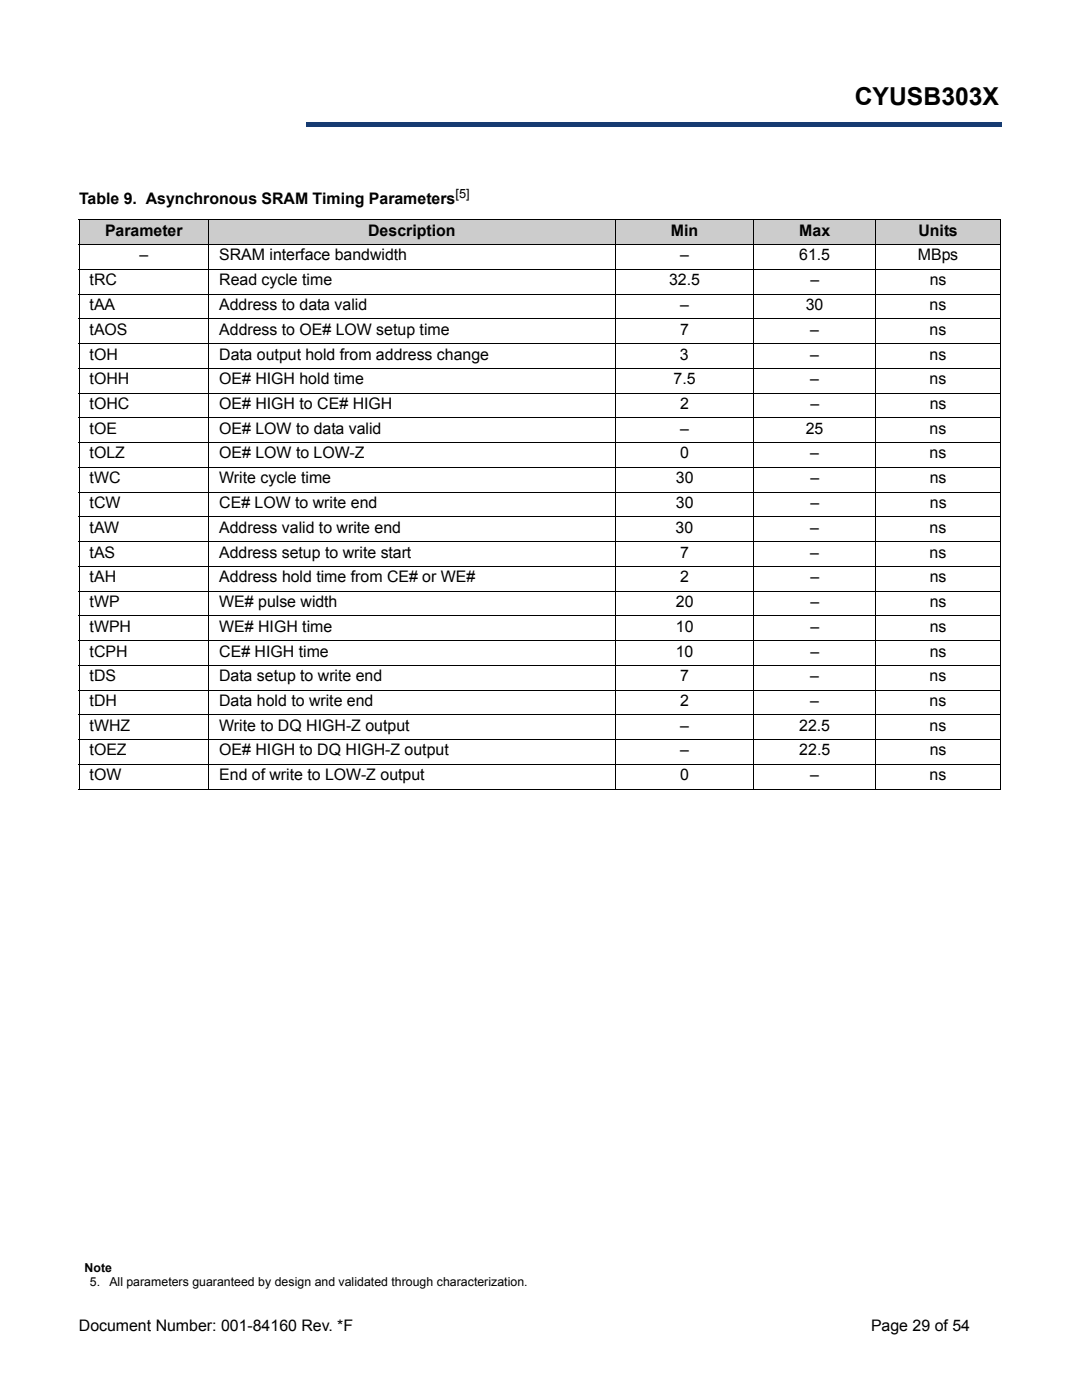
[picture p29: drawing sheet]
<svg xmlns="http://www.w3.org/2000/svg" width="216mm" height="279mm" viewBox="0 0 216 279" stroke-linecap="round" stroke-linejoin="round" font-family="sans-serif">
<defs><g id="words">
<text font-size="4.9" x="170.6" y="20.9">CYUSB303X</text>
<g font-size="3.2">
<text x="15.8" y="40.7">Table 9. Asynchronous SRAM Timing Parameters</text>
<text x="21" y="47.1">Parameter</text>
<text x="73.5" y="47.1">Description</text>
<text x="133.9" y="47.1">Min</text>
<text x="159.5" y="47.1">Max</text>
<text x="183.3" y="47.1">Units</text>
<text x="27.8" y="52">–</text>
<text x="43.8" y="52">SRAM interface bandwidth</text>
<text x="135.7" y="52">–</text>
<text x="159.5" y="52">61.5</text>
<text x="183.1" y="52">MBps</text>
<text x="17.9" y="56.9">tRC</text>
<text x="43.7" y="56.9">Read cycle time</text>
<text x="133.5" y="56.9">32.5</text>
<text x="161.7" y="56.9">–</text>
<text x="185.5" y="56.9">ns</text>
<text x="17.9" y="61.9">tAA</text>
<text x="43.7" y="61.9">Address to data valid</text>
<text x="135.7" y="61.9">–</text>
<text x="160.8" y="61.9">30</text>
<text x="185.5" y="61.9">ns</text>
<text x="17.9" y="66.8">tAOS</text>
<text x="17.9" y="71.8">tOH</text>
<text x="43.7" y="66.8">Address to OE# LOW setup time</text>
<text x="43.7" y="71.8">Data output hold from address change</text>
<text x="135.7" y="71.8">3</text>
<text x="135.7" y="66.8">7</text>
<text x="161.6" y="71.8">–</text>
<text x="161.7" y="66.8">–</text>
<text x="185.5" y="71.8">ns</text>
<text x="185.5" y="66.8">ns</text>
<text x="17.9" y="76.7">tOHH</text>
<text x="43.8" y="76.7">OE# HIGH hold time</text>
<text x="134.4" y="76.7">7.5</text>
<text x="161.7" y="76.7">–</text>
<text x="185.5" y="76.7">ns</text>
<text x="17.9" y="81.6">tOHC</text>
<text x="43.7" y="81.6">OE# HIGH to CE# HIGH</text>
<text x="135.7" y="81.6">2</text>
<text x="161.7" y="81.6">–</text>
<text x="185.5" y="81.6">ns</text>
<text x="17.9" y="86.6">tOE</text>
<text x="43.8" y="86.6">OE# LOW to data valid</text>
<text x="135.7" y="86.6">–</text>
<text x="160.8" y="86.6">25</text>
<text x="185.5" y="86.6">ns</text>
<text x="17.9" y="91.5">tOLZ</text>
<text x="43.8" y="91.5">OE# LOW to LOW-Z</text>
<text x="135.7" y="91.5">0</text>
<text x="161.7" y="91.5">–</text>
<text x="185.5" y="91.5">ns</text>
<text x="17.9" y="96.5">tWC</text>
<text x="17.9" y="101.4">tCW</text>
<text x="43.8" y="101.4">CE# LOW to write end</text>
<text x="43.8" y="96.5">Write cycle time</text>
<text x="134.9" y="96.5">30</text>
<text x="134.9" y="101.4">30</text>
<text x="161.7" y="96.5">–</text>
<text x="161.7" y="101.4">–</text>
<text x="185.5" y="96.5">ns</text>
<text x="185.5" y="101.4">ns</text>
<text x="17.9" y="106.3">tAW</text>
<text x="43.7" y="106.3">Address valid to write end</text>
<text x="134.8" y="106.3">30</text>
<text x="161.7" y="106.3">–</text>
<text x="185.5" y="106.3">ns</text>
<text x="17.9" y="111.3">tAS</text>
<text x="43.7" y="111.3">Address setup to write start</text>
<text x="135.7" y="111.3">7</text>
<text x="161.7" y="111.3">–</text>
<text x="185.5" y="111.3">ns</text>
<text x="17.9" y="116.2">tAH</text>
<text x="43.8" y="116.2">Address hold time from CE# or WE#</text>
<text x="135.7" y="116.2">2</text>
<text x="161.7" y="116.2">–</text>
<text x="185.5" y="116.2">ns</text>
<text x="17.9" y="121.1">tWP</text>
<text x="43.7" y="121.1">WE# pulse width</text>
<text x="134.9" y="121.1">20</text>
<text x="161.7" y="121.1">–</text>
<text x="185.5" y="121.1">ns</text>
<text x="17.9" y="126.1">tWPH</text>
<text x="17.9" y="131">tCPH</text>
<text x="43.7" y="126.1">WE# HIGH time</text>
<text x="43.8" y="131">CE# HIGH time</text>
<text x="134.8" y="131">10</text>
<text x="134.9" y="126.1">10</text>
<text x="161.7" y="131">–</text>
<text x="161.7" y="126.1">–</text>
<text x="185.5" y="131">ns</text>
<text x="185.5" y="126.1">ns</text>
<text x="17.9" y="136">tDS</text>
<text x="43.7" y="136">Data setup to write end</text>
<text x="135.7" y="136">7</text>
<text x="161.7" y="136">–</text>
<text x="185.5" y="136">ns</text>
<text x="17.9" y="140.9">tDH</text>
<text x="43.7" y="140.9">Data hold to write end</text>
<text x="135.7" y="140.9">2</text>
<text x="161.7" y="140.9">–</text>
<text x="185.5" y="140.9">ns</text>
<text x="17.9" y="145.8">tWHZ</text>
<text x="43.8" y="145.8">Write to DQ HIGH-Z output</text>
<text x="135.7" y="145.8">–</text>
<text x="159.5" y="145.8">22.5</text>
<text x="185.5" y="145.8">ns</text>
<text x="17.9" y="150.8">tOEZ</text>
<text x="17.9" y="155.7">tOW</text>
<text x="43.7" y="150.8">OE# HIGH to DQ HIGH-Z output</text>
<text x="43.8" y="155.7">End of write to LOW-Z output</text>
<text x="135.7" y="155.7">0</text>
<text x="135.7" y="150.8">–</text>
<text x="159.5" y="150.8">22.5</text>
<text x="161.7" y="155.7">–</text>
<text x="185.5" y="155.7">ns</text>
<text x="185.5" y="150.8">ns</text>
<text x="15.7" y="265.6">Document Number: 001-84160 Rev. *F</text>
<text x="173.8" y="265.6">Page 29 of 54</text>
</g>
<g font-size="2.5">
<text x="90.9" y="39.4">[5]</text>
<text x="16.9" y="253.8">Note</text>
<text x="17.9" y="256.6">5.</text>
<text x="21.8" y="256.6">All parameters guaranteed by design and validated through characterization.</text>
</g>
</g></defs>
<path d="M61 24.4h138.8v.9h-138.8z" fill="#163b71"/>
<path d="M61 24.4h138.9" fill="none" stroke="#163b71" stroke-width=".2"/>
<path d="M199.7 24.4h.2v1h-.2z" fill="#163b71"/>
<path d="M61 25.3h138.8" fill="none" stroke="#163b71" stroke-width=".2"/>
<path d="M61 24.3h.1v1h-.1z" fill="#163b71"/>
<path d="M15.8 8.6h45.2v18h-45.2z" fill="#fff"/>
<g fill="#ccc">
<path d="M15.8 43.9h25.8v4.9h-25.8z"/>
<path d="M41.6 43.9h81.2v4.9h-81.2z"/>
<path d="M122.8 43.9h27.6v4.9h-27.6z"/>
<path d="M150.4 43.9h24.3v4.9h-24.3z"/>
<path d="M174.7 43.9h25v4.9h-25z"/>
</g>
<g fill="none" stroke="#000" stroke-width=".2">
<path d="M15.7 43.9h184.1M15.7 48.8h184.1M15.7 53.8h184.1M15.7 58.7h184.1M15.8 44v113.4M41.6 43.8v113.8M122.8 43.8v113.8M150.4 43.8v113.8M174.7 43.8v113.8M199.7 44v113.4M15.7 63.6h184.1M15.7 68.6h184.1"/>
<path d="M15.7 73.5h184.1M15.7 78.5h184.1M15.7 83.4h184.1M15.7 88.3h184.1M15.7 93.3h184.1M15.7 98.2h184.1M15.7 103.1h184.1M15.7 108.1h184.1M15.7 113h184.1M15.7 118h184.1M15.7 122.9h184.1M15.7 127.8h184.1"/>
<path d="M15.7 132.8h184.1M15.7 137.7h184.1M15.7 142.7h184.1M15.7 147.6h184.1M15.7 152.5h184.1M15.7 157.5h184.1"/>
</g>
<use href="#words"/>
</svg>
